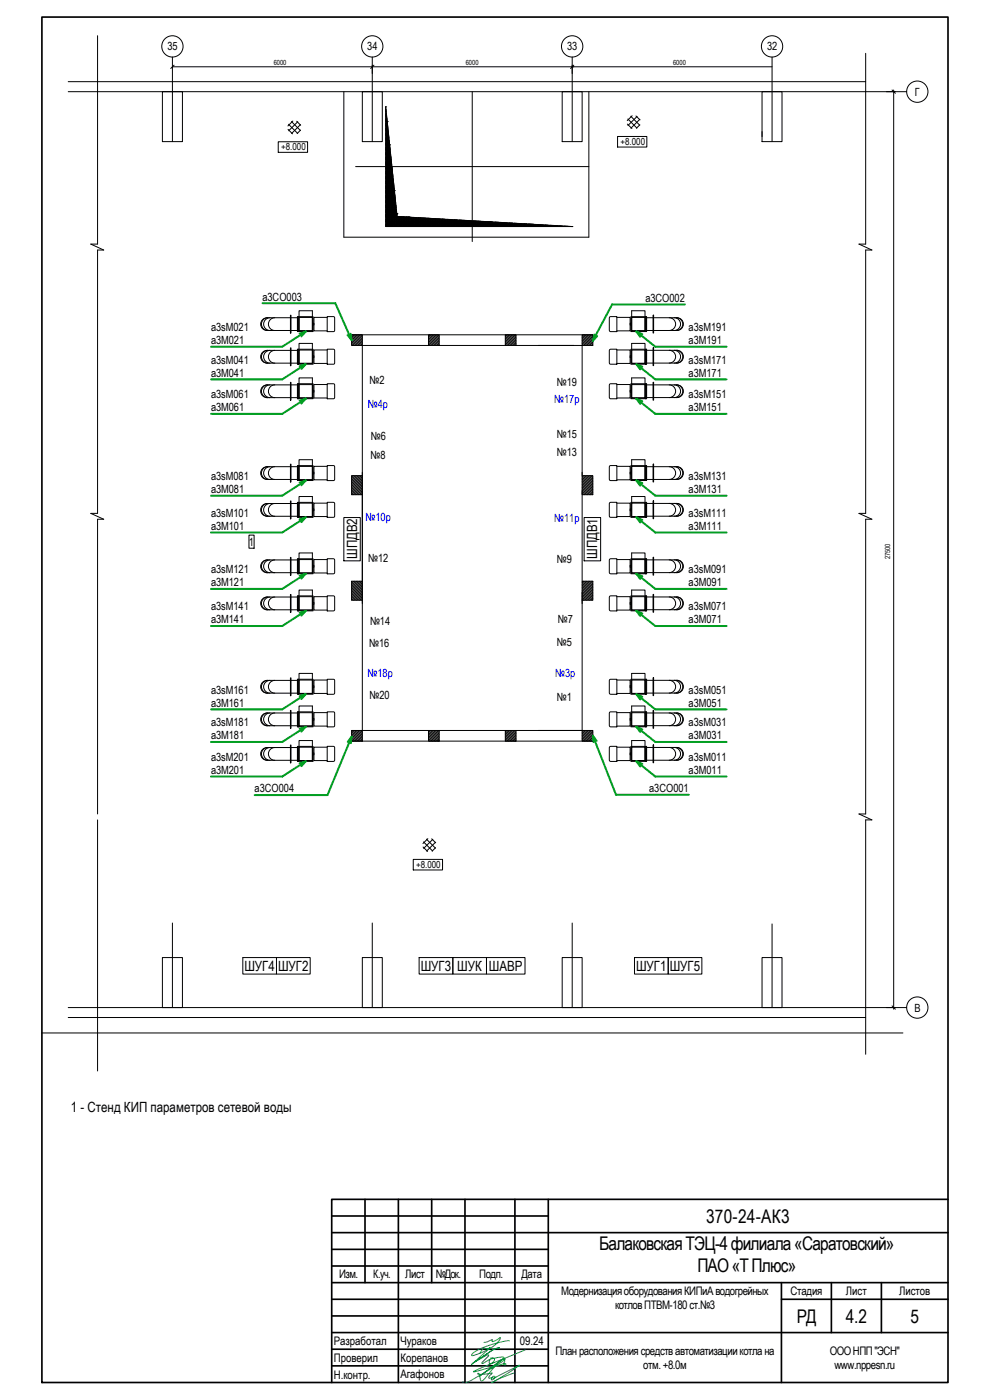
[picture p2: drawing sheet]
<svg xmlns="http://www.w3.org/2000/svg" width="297mm" height="420mm" viewBox="0 0 297 420" stroke-linecap="round" stroke-linejoin="round" font-family="sans-serif">
<defs><g id="words">
<g font-size="5.7">
<text x="211.9" y="366.9">370-24-АК3</text>
<text x="179.8" y="375.2">БалаковскаяТЭЦ-4филиала«Саратовский»</text>
<text x="209.2" y="381.8">ПАО«ТПлюс»</text>
<text x="239.1" y="396.9">РД</text>
<text x="253.8" y="396.9">4.2</text>
<text x="273.2" y="396.9">5</text>
</g>
<g font-size="4.2">
<text x="107.1" y="167.7" transform="rotate(-90 107.1 167.7)">ШПДВ2</text>
<text x="179.2" y="167.7" transform="rotate(-90 179.2 167.7)">ШПДВ1</text>
<text x="73.3" y="291.3">ШУГ4</text>
<text x="83.4" y="291.3">ШУГ2</text>
<text x="126.2" y="291.3">ШУГ3</text>
<text x="137.2" y="291.3">ШУК ШАВР</text>
<text x="190.8" y="291.3">ШУГ1</text>
<text x="201" y="291.3">ШУГ5</text>
<text x="21.3" y="333.8">1 - Стенд КИП параметров сетевой воды</text>
</g>
<g font-size="3.5">
<text x="101.8" y="383.6">Изм.</text>
<text x="112" y="383.6">К.уч.</text>
<text x="121.6" y="383.6">Лист</text>
<text x="130.8" y="383.6">№Док.</text>
<text x="143.8" y="383.6">Подп.</text>
<text x="156.4" y="383.6">Дата</text>
<text x="168.4" y="388.7">МодернизацияоборудованияКИПиАводогрейных</text>
<text x="237.2" y="388.7">Стадия</text>
<text x="253.8" y="388.7">Лист</text>
<text x="269.8" y="388.7">Листов</text>
<text x="184.5" y="392.8">котловПТВМ-180ст.№3</text>
<text x="100.1" y="403.7">Разработал</text>
<text x="120.1" y="403.6">Чураков</text>
<text x="156" y="403.8">09.24</text>
<text x="166.6" y="406.6">Планрасположениясредствавтоматизациикотлана</text>
<text x="249" y="406.6">ОООНПП&quot;ЭСН&quot;</text>
<text x="100.1" y="408.6">Проверил</text>
<text x="100.1" y="413.9">Н.контр.</text>
<text x="120.1" y="413.6">Агафонов</text>
<text x="120.1" y="408.8">Корепанов</text>
<text x="193" y="410.7">отм. +8.0м</text>
<text x="250.4" y="410.7">www.nppesn.ru</text>
</g>
<g font-size="3.4">
<text x="50.2" y="15.1">35</text>
<text x="110.2" y="15.1">34</text>
<text x="170.2" y="15.1">33</text>
<text x="230.1" y="15.1">32</text>
<text x="274.5" y="28.7">Г</text>
<text x="78.7" y="90.2">а3СО003</text>
<text x="193.7" y="90.6">а3СО002</text>
<text x="63.3" y="99.3">а3sM021</text>
<text x="206.6" y="99.3">а3sM191</text>
<text x="63.3" y="103.3">а3M021</text>
<text x="206.6" y="103.3">а3M191</text>
<text x="63.3" y="109.1">а3sM041</text>
<text x="63.3" y="113.1">а3M041</text>
<text x="206.6" y="109.1">а3sM171</text>
<text x="206.6" y="113.1">а3M171</text>
<text x="63.3" y="119.5">а3sM061</text>
<text x="110.9" y="115.3">№2</text>
<text x="167.1" y="115.8">№19</text>
<text x="206.6" y="119.5">а3sM151</text>
<text x="63.3" y="123.4">а3M061</text>
<text x="206.6" y="123.4">а3M151</text>
<text x="167.1" y="131.3">№15</text>
<text x="111.1" y="137.6">№8</text>
<text x="111.2" y="132.1">№6</text>
<text x="167.1" y="136.8">№13</text>
<text x="63.3" y="144">а3sM081</text>
<text x="63.3" y="148">а3M081</text>
<text x="206.6" y="144">а3sM131</text>
<text x="206.6" y="148">а3M131</text>
<text x="63.3" y="155.1">а3sM101</text>
<text x="206.6" y="155.1">а3sM111</text>
<text x="63.3" y="159">а3M101</text>
<text x="206.6" y="159">а3M111</text>
<text x="74.7" y="163.7">1</text>
<text x="63.3" y="172">а3sM121</text>
<text x="110.5" y="168.6">№12</text>
<text x="167.1" y="168.8">№9</text>
<text x="206.6" y="172">а3sM091</text>
<text x="63.3" y="176">а3M121</text>
<text x="206.6" y="176">а3M091</text>
<text x="63.3" y="183.1">а3sM141</text>
<text x="206.6" y="183.1">а3sM071</text>
<text x="63.3" y="187.1">а3M141</text>
<text x="111" y="187.5">№14</text>
<text x="167.3" y="187.1">№7</text>
<text x="206.6" y="187.1">а3M071</text>
<text x="110.7" y="194.3">№16</text>
<text x="167.1" y="194">№5</text>
<text x="63.3" y="208.2">а3sM161</text>
<text x="110.9" y="209.8">№20</text>
<text x="206.6" y="208.2">а3sM051</text>
<text x="63.3" y="212.1">а3M161</text>
<text x="167.1" y="210.5">№1</text>
<text x="206.6" y="212.1">а3M051</text>
<text x="63.3" y="217.9">а3sM181</text>
<text x="63.3" y="221.9">а3M181</text>
<text x="206.6" y="217.9">а3sM031</text>
<text x="206.6" y="221.9">а3M031</text>
<text x="63.3" y="228.3">а3sM201</text>
<text x="63.3" y="232.3">а3M201</text>
<text x="206.6" y="228.3">а3sM011</text>
<text x="206.6" y="232.3">а3M011</text>
<text x="76.4" y="237.8">а3СО004</text>
<text x="194.8" y="237.7">а3СО001</text>
<text x="274.3" y="303.6">В</text>
</g>
<g font-size="3.4" fill="#00f">
<text x="110.3" y="122.4">№4р</text>
<text x="166.3" y="121">№17р</text>
<text x="109.7" y="156.4">№10р</text>
<text x="166.3" y="156.6">№11р</text>
<text x="110.3" y="203.2">№18р</text>
<text x="166.6" y="203.3">№3р</text>
</g>
<g font-size="2.9">
<text x="84.4" y="45.1">+8.000</text>
<text x="186.2" y="43.5">+8.000</text>
<text x="124.9" y="260.5">+8.000</text>
</g>
<g font-size="2.1">
<text x="82.1" y="19.6">6000</text>
<text x="139.8" y="19.5">6000</text>
<text x="202" y="19.6">6000</text>
<text x="267" y="167.9" transform="rotate(-90 267 167.9)">27500</text>
</g>
</g></defs>
<g fill="none" stroke="#000" stroke-width=".5">
<path d="M12.6 5.1h271.8v409.8h-271.8zM109.5 359.9v25M119.5 359.9v55M129.5 359.9v25M139.5 359.9v55M154.5 359.9v55M164.5 359.9v55M284.4 359.9h-184.9v55M99.5 364.9h65M99.5 374.9h65M99.5 379.9h65M99.5 369.9h184.9"/>
<path d="M99.5 389.9h65M99.5 399.9h184.9M99.5 394.9h65M99.5 384.9h184.9M234.5 389.9h49.9M234.5 384.9v30M249.4 384.9v15M264.5 384.9v15M99.5 409.9h65M99.5 404.9h65"/>
</g>
<path d="M139 414.6l-.1 .3M147.6 414.9l4.9-2.8 3.4-2.4-5.5 2.8a3.8 3.8 0 0 1-2.6 1 .36 .36 0 0 1 .3-.5 .36 .36 0 0 1 .4 .5 .6 .6 0 0 1-.4 .6 .6 .6 0 0 1-.7-.3l.3-.4-1 .2a1.83 1.83 0 0 1 1-1.5h-.1a7.5 7.5 0 0 1-4.3 .1l.2-.1a1.22 1.22 0 0 1 .6 1.5 .56 .56 0 0 0 .2 .8 .56 .56 0 0 0 .8-.2l1.4-1.7a15.5 15.5 0 0 1 4.8-4.7h.2l.1 .2-3.4 2.3-6.8 4-1.7 .6M152.8 402.4a24.8 24.8 0 0 0-11 3.7l-.3 .7a14.6 14.6 0 0 0 8.4-4.7l.2-.7-2.1 1.2a.32 .32 0 0 1-.4-.2 .32 .32 0 0 1 .1-.4l-1.5 .7-1 .2M154.3 412l-3.8 1.4-3 1.5M157.5 405.2l-13.4 5.4-2.1 1.1 9.7-2.4 .1 .2-.3 .2-.4-.4 .3-.6a.46 .46 0 0 0-.1-.6 .46 .46 0 0 0-.5 0l-7 5 7.4-5.7-.6-.2-3.4 .6a.63 .63 0 0 1 1-.1 .63 .63 0 0 1-.1 1l-1.1 .6-.3-.4 .3-1-2.4 1.3v-.2l2-2.1-.2-.3-3.9 2.1 5.4-3.6 1.9-.6-1.9 .6-6.4 4.4 5.7-5.1-1.2 .4-.9-.3-1.1 1.6" fill="none" stroke="#008080" stroke-width=".3"/>
<g fill="none" stroke="#000" stroke-width=".3">
<path d="M29.3 10.7v62.6h-2.1l3.9 1.7h-1.8v79.1h-2.1l3.9 1.7h-1.8v88.5M51.7 17.1v25.4M52.2 19.6l-1 1M111.7 17.1v25.4M112.2 19.6l-1 1M171.7 17.1v25.4M172.2 19.6l-1 1M231.6 17.1v25.4M259.7 16v57.3h-2l3.9 1.7h-1.9v79.1h-2l3.9 1.7h-1.9v88.5h-2l3.9 1.8h-1.9v70.3M20.5 24.5h239.2M20.5 27.5h251.5M48.7 27.5h6v15h-6z"/>
<path d="M51.7 20h179.9M86.4 38.8l1.4 1.4M86.6 37.3l2.7 2.7M87.4 36.5l2.7 2.7M87.9 36.3l-1.5 1.5M89 36.4l1.2 1.2M89.3 36.5l-2.7 2.7M90.1 37.4l-2.6 2.7M90.2 39.1l-1 1M103.2 27.5v43.7h73.5v-43.7M108.7 27.5h6v15h-6zM115.7 32.1h.1"/>
<path d="M115.7 33.5h.2M115.7 34.9h.3M115.7 37.8h.6M115.7 39.3h.8M115.7 36.4h.5M115.7 32l3.4 33 52.6 3h-56zM115.7 32.9h.1M115.7 34.3h.3M115.7 37.2h.5M115.7 38.7h.5M115.7 35.8h.4M115.7 33h.1"/>
<path d="M115.7 34.5h.3M115.7 37.3h.5M115.7 38.8h.5M115.7 35.9h.4M115.7 33.4h.2M115.7 34.8h.3M115.7 37.7h.5M115.7 39.1h.5M115.7 36.3h.5M115.7 33.1h.1M115.7 34.6h.3M115.7 37.5h.5"/>
<path d="M115.7 38.9h.5M115.7 36h.4M115.7 33.3h.1M115.7 34.7h.3M115.7 37.6h.5M115.7 39h.5M115.7 36.1h.4M115.7 32.8h.1M115.7 40h.8v.7M115.7 35.7h.4M115.8 33.5v.7M115.8 34.9v.8"/>
<path d="M115.8 36.4v.7M115.8 37.8v.7M115.8 39.3v.7M115.9 34.1l-.2 .1M115.9 34.9v.8M115.9 36.4v.7M115.9 37.8v.7M115.9 39.3v.7M116.1 35.3v.4M116.1 36.4v.7M116.1 37.8v.7M116.1 39.3v.7"/>
<path d="M116.2 36.4v31.6M116.2 39.4h.3M116.2 36.5h.1M116.2 37.9h.1M116.2 39.5h.3M116.2 36.6h.1M116.2 38.1h.2M116.2 39.9h.3M116.2 37h.1M116.2 38.4h.2M116.2 39.6h.3M116.2 36.7h.1"/>
<path d="M116.2 38.2h.2M116.2 39.7h.3M116.2 36.9h.1M116.2 38.3h.2M116.2 37.1h-.5M116.3 37.6v.2M116.3 38.5v.8M116.3 40v.7M116.4 38.5h-.7M116.4 38.7v.6M116.4 40v.7M141.7 27.5v45"/>
<path d="M168.7 27.5h6v15h-6zM188.2 37.2l1.4 1.4M188.4 35.7l2.7 2.7M189.3 34.9l2.6 2.7M189.7 34.7l-1.5 1.5M190.8 34.8l1.2 1.2M191.2 34.9l-2.8 2.8M192 35.8l-2.7 2.7M192 37.5l-1.1 1M228.6 27.5h6v15h-6zM228.6 39.5v1.5M267.7 27l.9 1"/>
<path d="M268.1 27v275.9M83.5 42.5h8.8v3.2h-8.8zM106.7 50h70M115.7 43.6h1.2M115.7 59.3h.5M115.7 40.7h.9M115.7 42.1h1.1M115.7 45h1.4M115.7 46.4h1.5M115.7 51.5h2.1l-.1 .7M115.7 47.9h1.7M115.7 49.3h.5"/>
<path d="M115.7 52.9h2.2M115.7 54.4h2.3M115.7 55.8h2.5M115.7 57.2h2.6M115.7 58.7h2.8M115.7 58h2.7M115.7 59.4h2.9M115.7 40.1h.5M115.7 41.5h.5M115.7 43h.5M115.7 44.4h.5M115.7 45.8h.5"/>
<path d="M115.7 47.3h.5M115.7 48.7h.5M115.7 50.2h.5M115.7 51.6h.5M115.7 53h.5M115.7 54.5h.5M115.7 55.9h.5M115.7 57.4h.5M115.7 58.8h.5M115.7 40.2h.5M115.7 41.7h.5M115.7 43.1h.5"/>
<path d="M115.7 44.5h.5M115.7 46h.5M115.7 47.4h.5M115.7 48.9h.5M115.7 50.3h.5M115.7 51.7h.5M115.7 53.2h.5M115.7 54.6h.5M115.7 56.1h.5M115.7 57.5h.5M115.7 58.9h.5M115.7 43.5h.5"/>
<path d="M115.7 40.6h.5M115.7 42h.5M115.7 44.9h.5M115.7 46.3h.5M115.7 47.8h.5M115.7 49.2h.5M115.7 50.7h.5M115.7 40.3h.5M115.7 41.8h.5M115.7 43.2h.5M115.7 44.6h.5M115.7 46.1h.5"/>
<path d="M115.7 52.1h.5M115.7 53.5h.5M115.7 47.5h.5M115.7 49h.5M115.7 55h.5M115.7 50.4h.5M115.7 56.4h.5M115.7 51.8h.5M115.7 53.3h.5M115.7 57.8h.5M115.7 54.7h.5M115.7 56.2h.5"/>
<path d="M115.7 40.4h.5M115.7 41.9h.5M115.7 43.3h.5M115.7 57.6h.5M115.7 44.8h.5M115.7 46.2h.5M115.7 59h.5M115.7 47.6h.5M115.7 49.1h.5M115.7 50.5h.5M115.7 52h.5M115.7 53.4h.5"/>
<path d="M115.7 54.8h.5M115.7 44.3h1.3M115.7 56.3h.5M115.7 47.2h1.6M115.7 48.6h1.8M115.7 57.7h.5M115.7 59.2h.5M115.8 40.7v.7M115.8 42.1v.8M115.8 43.6v.7M115.8 45v.7M115.8 46.4v.8"/>
<path d="M115.8 47.9v.7M115.8 49.3v.7M115.8 50.8v.7M115.8 52.2v.7M115.8 53.6v.8M115.8 55.1v.7M115.8 56.5v.7M115.8 58v.7M115.8 59.4v.7M115.9 56.5v.7M115.9 58v.7M115.9 59.4v.7"/>
<path d="M115.9 40.7v.7M115.9 42.1v.8M115.9 43.6v.7M115.9 45v.7M115.9 46.4v.8M115.9 47.9v.7M115.9 49.3v.7M115.9 50.8v.7M115.9 52.2v.7M115.9 53.6v.8M115.9 55.1v.7M116.1 40.7v.7"/>
<path d="M116.1 42.1v.8M116.1 43.6v.7M116.1 45v.7M116.1 46.4v.8M116.1 47.9v.7M116.1 49.3v.7M116.1 50.8v.7M116.1 52.2v.7M116.1 53.6v.8M116.1 55.1v.7M116.1 56.5v.7M116.1 58v.7"/>
<path d="M116.1 59.4v.7M116.2 42.2h.6M116.2 43.7h.7M116.2 45.1h.7M116.2 46.6h.7M116.2 40.8h.4M116.2 48h.7M116.2 49.4h.7M116.2 50.9h.7M116.2 52.3h.7M116.2 53.8h.7M116.2 55.2h.7"/>
<path d="M116.2 56.6h.7M116.2 58.1h.7M116.2 59.5h.7M116.2 42.4h.6M116.2 40.9h.4M116.2 43.8h.7M116.2 45.3h.7M116.2 46.7h.7M116.2 48.1h.7M116.2 49.6h.7M116.2 51h.7M116.2 52.5h.7"/>
<path d="M116.2 53.9h.7M116.2 55.3h.7M116.2 56.8h.7M116.2 58.2h.7M116.2 59.6h.7M116.2 44.2h.7M116.2 42.7h.6M116.2 41.3h.5M116.2 45.6h.7M116.2 47.1h.7M116.2 48.5h.7M116.2 49.9h.7"/>
<path d="M116.2 42.5h.6M116.2 41.1h.4M116.2 51.4h.7M116.2 52.8h.7M116.2 43.9h.7M116.2 45.4h.7M116.2 46.8h.7M116.2 54.3h.7M116.2 48.2h.7M116.2 49.7h.7M116.2 55.7h.7M116.2 51.1h.7"/>
<path d="M116.2 52.6h.7M116.2 57.1h.7M116.2 54h.7M116.2 55.4h.7M116.2 58.6h.7M116.2 56.9h.7M116.2 42.6h.6M116.2 41.2h.5M116.2 44h.7M116.2 58.3h.7M116.2 45.5h.7M116.2 46.9h.7"/>
<path d="M116.2 59.8h.7M116.2 48.4h.7M116.2 49.8h.7M116.2 51.2h.7M116.2 52.7h.7M116.2 54.1h.7M116.2 55.6h.7M116.2 57h.7M116.2 58.4h.7M116.2 59.9h.7M116.2 49.3h.7M116.3 41.4v.7"/>
<path d="M116.3 42.9v.7M116.3 44.3v.7M116.3 45.7v.7M116.3 47.2v.7M116.3 48.6v.7M116.3 50v.8M116.3 51.5v.7M116.3 52.9v.7M116.3 54.4v.7M116.3 55.8v.7M116.3 57.2v.8M116.3 58.7v.7"/>
<path d="M116.4 41.4v.7M116.4 42.9v.7M116.4 44.3v.7M116.4 45.7v.7M116.4 47.2v.7M116.4 48.6v.7M116.4 50v.8M116.4 51.5v.7M116.4 52.9v.7M116.4 54.4v.7M116.4 55.8v.7M116.4 57.2v.8"/>
<path d="M116.4 58.7v.7M116.5 41.4v.7M116.5 42.9v.7M116.5 44.3v.7M116.5 45.7v.7M116.5 47.2v.7M116.5 48.6v.7M116.5 50v.8M116.5 51.5v.7M116.5 52.9v.7M116.5 54.4v.7M116.5 55.8v.7"/>
<path d="M116.5 57.2v.8M116.5 58.7v.7M116.6 41.4v.7M116.6 42.9v.7M116.6 44.3v.7M116.6 45.7v.7M116.6 47.2v.7M116.6 48.6v.7M116.6 50v.8M116.6 51.5v.7M116.6 52.9v.7M116.6 54.4v.7"/>
<path d="M116.6 55.8v.7M116.6 57.2v.8M116.6 58.7v.7M116.7 41.4h-1M116.8 42.9v.7M116.8 44.3v.7M116.8 45.7v.7M116.8 47.2v.7M116.8 48.6v.7M116.8 50v.8M116.8 51.5v.7M116.8 52.9v.7"/>
<path d="M116.8 54.4v.7M116.8 55.8v.7M116.8 57.2v.8M116.8 58.7v.7M116.8 42.9h-1.1M116.9 43.3v24.7M116.9 59.3h.7M116.9 49.3h.6M116.9 44.4h.1M116.9 45.8h.3M116.9 47.3h.4M116.9 48.7h.6"/>
<path d="M116.9 50.2h.7M116.9 51.6h.7M116.9 53h.7M116.9 54.5h.7M116.9 55.9h.7M116.9 57.4h.7M116.9 58.8h.7M116.9 44.5h.1M116.9 46h.3M116.9 47.4h.4M116.9 48.9h.6M116.9 50.3h.7v17.7"/>
<path d="M116.9 51.7h.7M116.9 53.2h.7M116.9 54.6h.7M116.9 56.1h.7M116.9 57.5h.7M116.9 58.9h.7M116.9 43.5h.1M116.9 44.9h.2M116.9 46.3h.3M116.9 47.8h.5M116.9 49.2h.6M116.9 50.7h.7"/>
<path d="M116.9 44.6h.1M116.9 46.1h.3M116.9 52.1h.7M116.9 53.5h.7M116.9 47.5h.4M116.9 49h.6M116.9 55h.7M116.9 50.4h.7M116.9 56.4h.7M116.9 51.8h.7M116.9 53.3h.7M116.9 57.8h.7"/>
<path d="M116.9 54.7h.7M116.9 56.2h.7M116.9 57.6h.7M116.9 59h.7M116.9 44.8h.2M116.9 46.2h.3M116.9 47.6h.4M116.9 49.1h.6M116.9 50.5h.7M116.9 52h.7M116.9 53.4h.7M116.9 54.8h.7"/>
<path d="M116.9 56.3h.7M116.9 57.7h.7M116.9 59.2h.7M117 45v.7M117 46.4v.8M117 47.9v.7M117 49.3v.7M117 50.8v.7M117 52.2v.7M117 53.6v.8M117 55.1v.7M117 56.5v.7"/>
<path d="M117 58v.7M117 59.4v.7M117.1 45.6l-1.4 .1M117.1 46.4v.8M117.1 47.9v.7M117.1 49.3v.7M117.1 50.8v.7M117.1 52.2v.7M117.1 53.6v.8M117.1 55.1v.7M117.1 56.5v.7M117.1 58v.7"/>
<path d="M117.1 59.4v.7M117.3 46.8v.4M117.3 47.9v.7M117.3 49.3v.7M117.3 50.8v.7M117.3 52.2v.7M117.3 53.6v.8M117.3 55.1v.7M117.3 56.5v.7M117.3 58v.7M117.3 59.4v.7M117.4 47.9v.7"/>
<path d="M117.4 49.3v.7M117.4 50.8v.7M117.4 52.2v.7M117.4 53.6v.8M117.4 55.1v.7M117.4 56.5v.7M117.4 58v.7M117.4 59.4v.7M117.5 56.5v.7M117.5 58v.7M117.5 59.4v.7M117.5 49.3v.7"/>
<path d="M117.5 50.8v.7M117.5 52.2v.7M117.5 53.6v.8M117.5 55.1v.7M117.6 50.9h.1M117.6 52.3h.2M117.6 53.8h.4M117.6 55.2h.5M117.6 56.6h.7M117.6 58.1h.7M117.6 59.5h.7M117.6 51h.1"/>
<path d="M117.6 52.5h.3M117.6 53.9h.4M117.6 55.3h.6M117.6 56.8h.7M117.6 58.2h.7M117.6 59.6h.7M117.6 51.4h.1M117.6 52.8h.3M117.6 54.3h.4M117.6 51.1h.1M117.6 55.7h.6M117.6 52.6h.3"/>
<path d="M117.6 57.1h.7v10.9M117.6 54h.4M117.6 55.4h.6M117.6 58.6h.7M117.6 56.9h.7M117.6 58.3h.7M117.6 59.8h.7M117.6 51.2h.1M117.6 52.7h.3M117.6 54.1h.4M117.6 55.6h.6M117.6 57h.7"/>
<path d="M117.6 58.4h.7M117.6 59.9h.7M117.7 50.8h-2M117.7 52.9v.7M117.7 54.4v.7M117.7 55.8v.7M117.7 57.2v.8M117.7 58.7v.7M117.8 52.2h-2.1M117.9 52.9v.7M117.9 54.4v.7M117.9 55.8v.7"/>
<path d="M117.9 57.2v.8M117.9 58.7v.7M118 53.6h-2.3M118 54.4v.7M118 55.8v.7M118 57.2v.8M118 58.7v.7M118.1 54.8v.3M118.1 55.8v.7M118.1 57.2v.8M118.1 58.7v.7M118.1 55.1h-2.4"/>
<path d="M118.2 56v.5M118.2 57.2v.8M118.2 58.7v.7M118.3 56.5h-2.6M118.3 59.3h.3M118.3 57.2h.1M118.3 57.4h.1M118.3 58.8h.2M118.3 57.5h.1M118.3 58.9h.2M118.3 57.8h.1M118.3 57.6h.1"/>
<path d="M118.3 59h.2M118.3 57.7h.1M118.3 59.2h.3M118.4 58.3v.4M118.4 59.4v.7M118.6 59.5v.6M185.3 41h8.8v3.1h-8.8zM115.7 60.7h.5M115.7 62.2h.5M115.7 64.9h.5M115.7 63.6h.5M115.7 65h.5"/>
<path d="M115.7 60.1h2.9M115.7 61.6h3.1M115.7 60.8h3M115.7 62.3h3.2M115.7 64.4h3.4M115.7 63.7h3.3M115.7 67.6h.5M115.7 66.4h.5M115.7 65.9h19.4v.7M115.7 60.2h.5M115.7 66.5h.5M115.7 61.7h.5"/>
<path d="M115.7 63.1h.5M115.7 64.6h.5M115.7 67.7h.5M115.7 66.6h31.9v.7M115.7 66h.5M115.7 60.4h.5M115.7 61.8h.5M115.7 63.2h.5M115.7 64.7h.5M115.7 67.3h44.4M115.7 67.8h.5M115.7 66.1h.5"/>
<path d="M115.7 60.5h.5M115.7 61.9h.5M115.7 63.4h.5M115.7 64.8h.5M115.7 67.4h.5M115.7 60.6h.5M115.7 62h.5M115.7 63.5h.5M115.7 66.2h.5M115.8 60.8v.8M115.8 62.3v.7M115.8 63.7v.7"/>
<path d="M115.8 65.2v.7M115.8 66.6v.7M115.9 60.8v.8M115.9 62.3v.7M115.9 63.7v.7M115.9 65.2v.7M115.9 66.6v.7M116.1 60.8v.8M116.1 62.3v.7M116.1 63.7v.7M116.1 65.2v.7M116.1 66.6v.7"/>
<path d="M116.2 60h.7M116.2 61.4h.7M116.2 62.9h.7M116.2 64.3h.7M116.2 65.6h.7M116.2 65.8h.7M116.2 67h.7M116.2 61h.7M116.2 62.4h.7M116.2 63.8h.7M116.2 65.3h.7M116.2 67.1h.7"/>
<path d="M116.2 67.2h.7M116.2 61.1h.7M116.2 62.5h.7M116.2 64h.7M116.2 65.4h.7M116.2 66.7h.7M116.2 61.2h.7M116.2 62.6h.7M116.2 64.1h.7M116.2 65.5h.7M116.2 66.8h.7M116.2 61.3h.7"/>
<path d="M116.2 62.8h.7M116.2 64.2h.7M116.3 60.1v.7M116.3 61.6v.7M116.3 63v.7M116.3 64.4v.8M116.3 65.9v.7M116.3 67.3v.7M116.4 60.1v.7M116.4 61.6v.7M116.4 63v.7M116.4 64.4v.8"/>
<path d="M116.4 65.9v.7M116.4 67.3v.7M116.5 60.1v.7M116.5 61.6v.7M116.5 63v.7M116.5 64.4v.8M116.5 65.9v.7M116.5 67.3v.7M116.6 60.1v.7M116.6 61.6v.7M116.6 63v.7M116.6 64.4v.8"/>
<path d="M116.6 65.9v.7M116.6 67.3v.7M116.8 60.1v.7M116.8 61.6v.7M116.8 63v.7M116.8 64.4v.8M116.8 65.9v.7M116.8 67.3v.7M116.9 60.7h.7M116.9 62.2h.7M116.9 64.9h.7M116.9 63.6h.7"/>
<path d="M116.9 65h.7M116.9 67.6h.7M116.9 66.4h.7M116.9 60.2h.7M116.9 66.5h.7M116.9 61.7h.7M116.9 63.1h.7M116.9 64.6h.7M116.9 67.7h.7M116.9 66h.7M116.9 60.4h.7M116.9 61.8h.7"/>
<path d="M116.9 63.2h.7M116.9 64.7h.7M116.9 67.8h.7M116.9 66.1h.7M116.9 60.5h.7M116.9 61.9h.7M116.9 63.4h.7M116.9 64.8h.7M116.9 67.4h.7M116.9 60.6h.7M116.9 62h.7M116.9 63.5h.7"/>
<path d="M116.9 66.2h.7M117 60.8v.8M117 62.3v.7M117 63.7v.7M117 65.2v.7M117 66.6v.7M117.1 60.8v.8M117.1 62.3v.7M117.1 63.7v.7M117.1 65.2v.7M117.1 66.6v.7M117.3 60.8v.8"/>
<path d="M117.3 62.3v.7M117.3 63.7v.7M117.3 65.2v.7M117.3 66.6v.7M117.4 60.8v.8M117.4 62.3v.7M117.4 63.7v.7M117.4 65.2v.7M117.4 66.6v.7M117.5 60.8v.8M117.5 62.3v.7M117.5 63.7v.7"/>
<path d="M117.5 65.2v.7M117.5 66.6v.7M117.6 60h.7M117.6 61.4h.7M117.6 62.9h.7M117.6 64.3h.7M117.6 65.6h.7M117.6 65.8h.7M117.6 67h.7M117.6 61h.7M117.6 62.4h.7M117.6 63.8h.7"/>
<path d="M117.6 65.3h.7M117.6 67.1h.7M117.6 67.2h.7M117.6 61.1h.7M117.6 62.5h.7M117.6 64h.7M117.6 65.4h.7M117.6 66.7h.7M117.6 61.2h.7M117.6 62.6h.7M117.6 64.1h.7M117.6 65.5h.7"/>
<path d="M117.6 66.8h.7M117.6 61.3h.7M117.6 62.8h.7M117.6 64.2h.7M117.7 60.1v.7M117.7 61.6v.7M117.7 63v.7M117.7 64.4v.8M117.7 65.9v.7M117.7 67.3v.7M117.9 60.1v.7M117.9 61.6v.7"/>
<path d="M117.9 63v.7M117.9 64.4v.8M117.9 65.9v.7M117.9 67.3v.7M118 60.1v.7M118 61.6v.7M118 63v.7M118 64.4v.8M118 65.9v.7M118 67.3v.7M118.1 60.1v.7M118.1 61.6v.7"/>
<path d="M118.1 63v.7M118.1 64.4v.8M118.1 65.9v.7M118.1 67.3v.7M118.2 60.1v.7M118.2 61.6v.7M118.2 63v.7M118.2 64.4v.8M118.2 65.9v.7M118.2 67.3v.7M118.3 60.7h.4M118.3 62.2h.6"/>
<path d="M118.3 63.6h.7M118.3 65h.8M118.3 67.6h.8M118.3 66.4h.8M118.3 60.2h.4M118.3 61.7h.5M118.3 66.5h.8M118.3 63.1h.7M118.3 64.6h.8M118.3 67.7h.8M118.3 66h.8M118.3 60.4h.4"/>
<path d="M118.3 61.8h.5M118.3 63.2h.7M118.3 64.7h.8M118.3 67.8h.8M118.3 66.1h.8M118.3 60.5h.4M118.3 61.9h.5M118.3 63.4h.7M118.3 64.8h.8M118.3 67.4h.8M118.3 60.6h.4M118.3 62h.6"/>
<path d="M118.3 63.5h.7M118.3 64.9h.8M118.3 66.2h.8M118.4 60.8v.8M118.4 62.3v.7M118.4 63.7v.7M118.4 65.2v.7M118.4 66.6v.7M118.6 60.8v.8M118.6 62.3v.7M118.6 63.7v.7M118.6 65.2v.7"/>
<path d="M118.6 66.6v.7M118.7 60.8v.8M118.7 62.3v.7M118.7 63.7v.7M118.7 65.2v.7M118.7 66.6v.7M118.8 62.3v.7M118.8 63.7v.7M118.8 65.2v.7M118.8 66.6v.7M118.9 62.9l-3.2 .1M118.9 63.7v.7"/>
<path d="M118.9 65.2v.7M118.9 66.6v.7M119.1 64.1v3.9M119.1 64.3h.1M119.1 65.6h.7M119.1 65.8h.7M119.1 67h.7M119.1 65.3h.7M119.1 67.1h.7M119.1 67.2h.7M119.1 65.4h.7M119.1 66.7h.7"/>
<path d="M119.1 64.1h.1M119.1 65.5h.7M119.1 66.8h.7M119.1 64.2h.1M119.2 65v.2M119.2 65.9v.7M119.2 67.3v.7M119.3 65v.2M119.3 65.9v.7M119.3 67.3v.7M119.4 65v.2M119.4 65.9v.7"/>
<path d="M119.4 67.3v.7M119.5 65v.2M119.5 65.9v.7M119.5 67.3v.7M119.7 65v.2M119.7 65.9v.7M119.7 67.3v.7M119.8 67.6h.7M119.8 66.4h.7M119.8 66.5h.7M119.8 67.7h.7M119.8 66h.7"/>
<path d="M119.8 67.8h.7M119.8 66.1h.7M119.8 67.4h.7M119.8 66.2h.7M119.9 65.2v.7M119.9 66.6v.7M120 65.2v.7M120 66.6v.7M120.1 65.2v.7M120.1 66.6v.7M120.2 65.2v.7M120.2 66.6v.7"/>
<path d="M120.4 65.2v.7M120.4 66.6v.7M120.5 68v-3h-.7v3M120.5 65.6h.7M120.5 65.8h.7M120.5 67h.7M120.5 65.3h.7M120.5 67.1h.7M120.5 67.2h.7M120.5 65.4h.7M120.5 66.7h.7M120.5 65.5h.7"/>
<path d="M120.5 66.8h.7M120.6 65v.2M120.6 65.9v.7M120.6 67.3v.7M120.7 65v.2M120.7 65.9v.7M120.7 67.3v.7M120.9 65.1v.1M120.9 65.9v.7M120.9 67.3v.7M121 65.1v.1M121 65.9v.7"/>
<path d="M121 67.3v.7M121.1 65.1v.1M121.1 65.9v.7M121.1 67.3v.7M121.2 65.1v2.9M121.2 67.6h.7M121.2 66.4h.7M121.2 66.5h.7M121.2 67.7h.7M121.2 66h.7M121.2 67.8h.7M121.2 66.1h.7"/>
<path d="M121.2 67.4h.7M121.2 66.2h.7M121.3 65.2v.7M121.3 66.6v.7M121.5 65.2v.7M121.5 66.6v.7M121.6 65.2v.7M121.6 66.6v.7M121.7 65.2v.7M121.7 66.6v.7M121.8 65.2v.7M121.8 66.6v.7"/>
<path d="M121.9 65.1v2.9M121.9 65.6h.8M121.9 65.8h.8M121.9 67h.8M121.9 65.3h.8M121.9 67.1h.8M121.9 67.2h.8M121.9 65.4h.8M121.9 66.7h.8M121.9 65.5h.8M121.9 66.8h.8M122 65.1v.1"/>
<path d="M122 65.9v.7M122 67.3v.7M122.2 65.1v.1M122.2 65.9v.7M122.2 67.3v.7M122.3 65.1v.1M122.3 65.9v.7M122.3 67.3v.7M122.4 65.2h.1M122.4 65.9v.7M122.4 67.3v.7M122.5 65.2h.1"/>
<path d="M122.5 65.9v.7M122.5 67.3v.7M122.7 65.2v2.8M122.7 67.6h.7M122.7 65.2h-7M122.7 65.2h.1M122.7 66.4h.7M122.7 66.5h.7M122.7 67.7h.7M122.7 66h.7M122.7 67.8h.7M122.7 66.1h.7"/>
<path d="M122.7 67.4h.7M122.7 66.2h.7M122.8 65.2v.7M122.8 66.6v.7M122.9 65.2v.7M122.9 66.6v.7M123 65.2v.7M123 66.6v.7M123.1 65.2v.7M123.1 66.6v.7M123.3 65.2v.7M123.3 66.6v.7"/>
<path d="M123.4 65.2v2.8M123.4 65.6h.7M123.4 65.8h.7M123.4 67h.7M123.4 65.3h.7v2.7M123.4 67.1h.7M123.4 67.2h.7M123.4 65.4h.7M123.4 66.7h.7M123.4 65.5h.7M123.4 66.8h.7M123.5 65.9v.7"/>
<path d="M123.5 67.3v.7M123.6 65.9v.7M123.6 67.3v.7M123.7 65.9v.7M123.7 67.3v.7M123.8 65.9v.7M123.8 67.3v.7M124 65.9v.7M124 67.3v.7M124.1 67.6h.7M124.1 66.4h.7M124.1 66.5h.7"/>
<path d="M124.1 67.7h.7M124.1 66h.7M124.1 67.8h.7M124.1 66.1h.7M124.1 67.4h.7M124.1 66.2h.7M124.2 65.3v.6M124.2 66.6v.7M124.3 65.3v.6M124.3 66.6v.7M124.5 65.3v.6M124.5 66.6v.7"/>
<path d="M124.6 65.3v.6M124.6 66.6v.7M124.7 65.3v.6M124.7 66.6v.7M124.8 65.3v2.7M124.8 65.6h.7M124.8 65.8h.7M124.8 67h.7M124.8 67.1h.7M124.8 67.2h.7M124.8 65.4h.7M124.8 66.7h.7"/>
<path d="M124.8 65.5h.7M124.8 66.8h.7M124.9 65.9v.7M124.9 67.3v.7M125.1 65.9v.7M125.1 67.3v.7M125.2 65.9v.7M125.2 67.3v.7M125.3 65.9v.7M125.3 67.3v.7M125.4 65.9v.7M125.4 67.3v.7"/>
<path d="M125.5 65.3v2.7M125.5 67.6h.8M125.5 66.4h.8M125.5 66.5h.8M125.5 67.7h.8M125.5 66h.8M125.5 67.8h.8M125.5 66.1h.8M125.5 67.4h.8M125.5 66.2h.8M125.6 65.3v.6M125.6 66.6v.7"/>
<path d="M125.8 65.3v.6M125.8 66.6v.7M125.9 65.3v.6M125.9 66.6v.7M126 65.4v.5M126 66.6v.7M126.1 65.4v.5M126.1 66.6v.7M126.3 65.6h.7M126.3 65.8h.7M126.3 67h.7M126.3 67.1h.7"/>
<path d="M126.3 67.2h.7M126.3 65.4v2.6M126.3 65.4h.5M126.3 66.7h.7M126.3 65.5h.7M126.3 66.8h.7M126.4 65.9v.7M126.4 67.3v.7M126.5 65.9v.7M126.5 67.3v.7M126.6 65.9v.7M126.6 67.3v.7"/>
<path d="M126.7 65.9v.7M126.7 67.3v.7M126.9 65.9v.7M126.9 67.3v.7M127 65.4v2.6M127 67.6h.7M127 66.4h.7M127 66.5h.7M127 67.7h.7M127 66h.7M127 67.8h.7M127 66.1h.7"/>
<path d="M127 67.4h.7M127 66.2h.7M127.1 65.4v.5M127.1 66.6v.7M127.2 65.4v.5M127.2 66.6v.7M127.3 65.4v.5M127.3 66.6v.7M127.4 65.4v.5M127.4 66.6v.7M127.6 65.4v.5M127.6 66.6v.7"/>
<path d="M127.7 65.6h.7M127.7 65.8h.7M127.7 67h.7M127.7 67.1h.7M127.7 67.2h.7M127.7 66.7h.7M127.7 66.8h.7M127.8 65.9v.7M127.8 67.3v.7M127.9 65.9v.7M127.9 67.3v.7M128.1 65.9v.7"/>
<path d="M128.1 67.3v.7M128.2 65.9v.7M128.2 67.3v.7M128.3 65.9v.7M128.3 67.3v.7M128.4 67.6h.7M128.4 66.4h.7M128.4 66.5h.7M128.4 67.7h.7M128.4 66h.7M128.4 68v-2.5h-.7v2.5M128.4 67.8h.7"/>
<path d="M128.4 66.1h.7M128.4 67.4h.7M128.4 66.2h.7M128.5 65.5v.4M128.5 66.6v.7M128.7 65.5v.4M128.7 66.6v.7M128.8 65.5v.4M128.8 66.6v.7M128.9 65.5v.4M128.9 66.6v.7M129 65.5v.4"/>
<path d="M129 66.6v.7M129.1 65.6h.8M129.1 65.8h.8M129.1 67h.8M129.1 67.1h.8M129.1 67.2h.8M129.1 65.5v2.5M129.1 66.7h.8M129.1 66.8h.8M129.2 65.9v.7M129.2 67.3v.7M129.4 65.9v.7"/>
<path d="M129.4 67.3v.7M129.5 65.9v.7M129.5 67.3v.7M129.6 65.9v.7M129.6 67.3v.7M129.7 65.9v.7M129.7 67.3v.7M129.9 65.6v2.4M129.9 67.6h.7M129.9 66.4h.7M129.9 66.5h.7M129.9 67.7h.7"/>
<path d="M129.9 66h.7M129.9 67.8h.7M129.9 66.1h.7M129.9 67.4h.7M129.9 66.2h.7M130 65.6v.3M130 66.6v.7M130.1 65.6v.3M130.1 66.6v.7M130.2 65.6v.3M130.2 66.6v.7M130.3 65.6v.3"/>
<path d="M130.3 66.6v.7M130.5 65.6v.3M130.5 66.6v.7M130.6 65.8h.7M130.6 67h.7M130.6 67.1h.7M130.6 67.2h.7M130.6 66.7h.7M130.6 66.8h.7M130.7 65.9v.7M130.7 67.3v.7M130.8 65.9v.7"/>
<path d="M130.8 67.3v.7M130.9 65.9v.7M130.9 67.3v.7M131 65.6h-.4v2.4M131 65.9v.7M131 67.3v.7M131.2 65.9v.7M131.2 67.3v.7M131.3 65.7v2.3M131.3 67.6h.7M131.3 66.4h.7M131.3 66.5h.7"/>
<path d="M131.3 67.7h.7M131.3 66h.7M131.3 67.8h.7M131.3 66.1h.7M131.3 67.4h.7M131.3 66.2h.7M131.4 65.7v.2M131.4 66.6v.7M131.5 65.7v.2M131.5 66.6v.7M131.7 65.7v.2M131.7 66.6v.7"/>
<path d="M131.8 65.7v.2M131.8 66.6v.7M131.9 65.7v.2M131.9 66.6v.7M132 65.8h.7M132 67h.7M132 67.1h.7M132 67.2h.7M132 65.7v2.3M132 66.7h.7M132 66.8h.7M132.1 65.9v.7"/>
<path d="M132.1 67.3v.7M132.2 65.9v.7M132.2 67.3v.7M132.4 65.9v.7M132.4 67.3v.7M132.5 65.9v.7M132.5 67.3v.7M132.6 65.9v.7M132.6 67.3v.7M132.7 65.7v2.3M132.7 67.6h.8M132.7 66.4h.8"/>
<path d="M132.7 66.5h.8M132.7 67.7h.8M132.7 66h.8M132.7 67.8h.8M132.7 66.1h.8M132.7 67.4h.8M132.7 66.2h.8M132.8 65.7v.2M132.8 66.6v.7M133 65.8v.1M133 66.6v.7M133.1 65.8v.1"/>
<path d="M133.1 66.6v.7M133.2 65.8v.1M133.2 66.6v.7M133.3 65.8v.1M133.3 66.6v.7M133.5 67h.7M133.5 67.1h.7M133.5 67.2h.7M133.5 65.8v2.2M133.5 66.7h.7M133.5 66.8h.7M133.6 65.9v.7"/>
<path d="M133.6 67.3v.7M133.7 65.9v.7M133.7 67.3v.7M133.8 65.9v.7M133.8 67.3v.7M133.9 65.9v.7M133.9 67.3v.7M134 65.9v.7M134 67.3v.7M134.2 65.8v2.2M134.2 67.6h.7M134.2 66.4h.7"/>
<path d="M134.2 66.5h.7M134.2 67.7h.7M134.2 66h.7M134.2 67.8h.7M134.2 66.1h.7M134.2 67.4h.7M134.2 66.2h.7M134.3 65.8v.1M134.3 66.6v.7M134.4 65.8v.1M134.4 66.6v.7M134.5 65.8v.1"/>
<path d="M134.5 66.6v.7M134.6 65.9h.1M134.6 66.6v.7M134.8 65.8v.1M134.8 66.6v.7M134.9 65.9v2.1M134.9 67h.7M134.9 67.1h.7M134.9 67.2h.7M134.9 66.7h.7M134.9 65.9h.1M134.9 66.8h.7"/>
<path d="M135 65.9v.7M135 67.3v.7M135.1 67.3v.7M135.3 65.9v.7M135.3 67.3v.7M135.4 65.9v.7M135.4 67.3v.7M135.5 65.9v.7M135.5 67.3v.7M135.6 67.6h.7M135.6 66.4h.7M135.6 66.5h.7"/>
<path d="M135.6 67.7h.7M135.6 66h.7M135.6 65.9v2.1M135.6 67.8h.7M135.6 66.1h.7M135.6 67.4h.7M135.6 66.2h.7M135.7 66.6v.7M135.8 66.6v.7M136 66.6v.7M136.1 66.6v.7M136.2 66.6v.7"/>
<path d="M136.3 66v2M136.3 67h.8M136.3 67.1h.8M136.3 67.2h.8M136.3 66.7h.8M136.3 66.8h.8M136.4 66v.6M136.4 67.3v.7M136.6 66v.6M136.6 67.3v.7M136.7 66v.6M136.7 67.3v.7"/>
<path d="M136.8 66v.6M136.8 67.3v.7M136.9 66v.6M136.9 67.3v.7M137.1 67.6h.7M137.1 66.4h.7M137.1 66.5h.7M137.1 67.7h.7M137.1 67.8h.7M137.1 66.1h.7M137.1 67.4h.7M137.1 66.2h.7"/>
<path d="M137.2 66.6v.7M137.2 66l-.1 2M137.3 66.6v.7M137.4 66.6v.7M137.5 66.6v.7M137.6 66.6v.7M137.8 66v2M137.8 67h.7M137.8 67.1h.7M137.8 67.2h.7M137.8 66.7h.7M137.8 66.8h.7"/>
<path d="M137.9 66v.6M137.9 67.3v.7M138 66v.6M138 67.3v.7M138.1 66.1v.5M138.1 67.3v.7M138.2 66.1v.5M138.2 67.3v.7M138.4 66.1v.5M138.4 67.3v.7M138.5 67.6h.7M138.5 66.4h.7"/>
<path d="M138.5 66.5h.7M138.5 67.7h.7M138.5 67.8h.7M138.5 66.1v1.9M138.5 66.1h.7v1.9M138.5 67.4h.7M138.5 66.2h.7M138.6 66.6v.7M138.7 66.6v.7M138.9 66.6v.7M139 66.6v.7M139.1 66.6v.7"/>
<path d="M139.2 67h.7M139.2 67.1h.7M139.2 67.2h.7M139.2 66.7h.7M139.2 66.8h.7M139.3 66.1v.5M139.3 67.3v.7M139.4 66.1v.5M139.4 67.3v.7M139.6 66.1v.5M139.6 67.3v.7M139.7 66.1v.5"/>
<path d="M139.7 67.3v.7M139.8 66.1v.5M139.8 67.3v.7M139.9 67.6h.8M139.9 66.4h.8M139.9 66.5h.8M139.9 67.7h.8M139.9 67.8h.8M139.9 66.2v1.8M139.9 67.4h.8M139.9 66.2h.8v1.8M140 66.6v.7"/>
<path d="M140.2 66.6v.7M140.3 66.6v.7M140.4 66.6v.7M140.5 66.6v.7M140.7 67h.7M140.7 67.1h.7M140.7 67.2h.7M140.7 66.7h.7M140.7 66.8h.7M140.8 66.2v.4M140.8 67.3v.7M140.9 66.2v.4"/>
<path d="M140.9 67.3v.7M141 66.2v.4M141 67.3v.7M141.1 66.2v.4M141.1 67.3v.7M141.2 66.2v.4M141.2 67.3v.7M141.4 67.6h.7M141.4 66.4h.7M141.4 66.5h.7M141.4 67.7h.7M141.4 67.8h.7"/>
<path d="M141.4 66.2v1.8M141.4 67.4h.7M141.5 66.6v.7M141.6 66.6v.7M141.7 66.6v.7M141.8 66.6v.7M142 66.6v.7M142.1 66.3v1.7M142.1 67h.7M142.1 67.1h.7M142.1 67.2h.7M142.1 66.7h.7"/>
<path d="M142.1 66.8h.7M142.2 66.3v.3M142.2 67.3v.7M142.3 66.3v.3M142.3 67.3v.7M142.5 66.3v.3M142.5 67.3v.7M142.6 66.3v.3M142.6 67.3v.7M142.7 66.3v.3M142.7 67.3v.7M142.8 67.6h.7"/>
<path d="M142.8 66.4h.6M142.8 66.5h.7M142.8 67.7h.7M142.8 67.8h.7M142.8 66.3v1.7M142.8 67.4h.7M142.9 66.6v.7M143 66.6v.7M143.2 66.6v.7M143.3 66.6v.7M143.4 66.6v.7M143.5 66.4v.2"/>
<path d="M143.5 67.3v.7M143.5 67h.8M143.5 67.1h.8M143.5 67.2h.8M143.5 66.7h.8M143.5 66.6v.7M143.5 66.8h.8M143.6 66.4v.2M143.6 67.3v.7M143.8 66.4v.2M143.8 67.3v.7M143.9 66.4v.2"/>
<path d="M143.9 67.3v.7M144 66.4v.2M144 67.3v.7M144.1 66.4v.2M144.1 67.3v.7M144.3 67.6h.7M144.3 66.5h.7v1.5M144.3 67.7h.7M144.3 67.8h.7M144.3 66.4v1.6M144.3 67.4h.7M144.4 66.6v.7"/>
<path d="M144.5 66.6v.7M144.6 66.6v.7M144.7 66.6v.7M144.8 66.6v.7M145 67h.7M145 67.1h.7M145 67.2h.7M145 66.7h.7M145 66.8h.7M145.1 66.5v.1M145.1 67.3v.7M145.2 66.5v.1"/>
<path d="M145.2 67.3v.7M145.3 66.5v.1M145.3 67.3v.7M145.4 66.5v.1M145.4 67.3v.7M145.6 66.5v.1M145.6 67.3v.7M145.7 67.7h.7M145.7 67.8h.7M145.7 66.5v1.5M145.7 67.4h.7M145.7 67.6h.7"/>
<path d="M145.8 66.6v.7M145.9 66.6v.7M146 66.6v.7M146.2 66.6v.7M146.3 66.6v.7M146.4 66.5v1.5M146.4 67h.7M146.4 67.1h.7M146.4 67.2h.7M146.4 66.7h.7M146.4 66.8h.7M146.5 66.5v.1"/>
<path d="M146.5 67.3v.7M146.6 66.5v.1M146.6 67.3v.7M146.8 66.5v.1M146.8 67.3v.7M146.9 66.6h.1M146.9 67.3v.7M147 66.6h.1M147 67.3v.7M147.1 67.7h.7M147.1 67.8h.7M147.1 66.6v1.4"/>
<path d="M147.1 67.4h.7M147.1 67.6h.7M147.2 66.6v.7M147.4 66.6v.7M147.5 66.6v.7M147.7 66.6v.7M147.8 67h.8M147.8 67.1h.8M147.8 67.2h.8M147.8 66.7h.8v1.3M147.8 66.6v1.4M147.8 66.8h.8"/>
<path d="M148 67.3v.7M148.1 67.3v.7M148.2 67.3v.7M148.3 67.3v.7M148.4 67.3v.7M148.6 67.7h.7M148.6 67.8h.7M148.6 67.4h.7M148.6 67.6h.7M148.7 66.7v.6M148.8 66.7v.6M148.9 66.7v.6"/>
<path d="M149 66.7v.6M149.2 66.7v.6M149.3 67h.7M149.3 67.1h.7M149.3 67.2h.7M149.3 66.8h.7M149.4 67.3v.7M149.5 67.3v.7M149.6 67.3v.7M149.7 66.7h-.4v1.3M149.8 67.3v.7M149.9 67.3v.7"/>
<path d="M150 66.7v1.3M150 67.7h.7M150 67.8h.7M150 67.4h.7M150 67.6h.7M150.1 66.7v.6M150.2 66.8v.5M150.4 66.8v.5M150.5 66.8v.5M150.6 66.8v.5M150.7 67h.7M150.7 67.1h.7"/>
<path d="M150.7 67.2h.7M150.7 66.8v1.2M150.7 66.8h.7v1.2M150.8 67.3v.7M151 67.3v.7M151.1 67.3v.7M151.2 67.3v.7M151.3 67.3v.7M151.4 67.7h.8M151.4 67.8h.8M151.4 67.4h.8M151.4 67.6h.8"/>
<path d="M151.6 66.8v.5M151.7 66.8v.5M151.8 66.8v.5M151.9 66.8v.5M152 66.9v.4M152.2 67h.7M152.2 67.1h.7M152.2 67.2h.7M152.2 66.9v1.1M152.3 67.3v.7M152.4 67.3v.7M152.5 67.3v.7"/>
<path d="M152.6 67.3v.7M152.8 67.3v.7M152.9 66.9v1.1M152.9 67.7h.7M152.9 67.8h.7M152.9 67.4h.7M152.9 67.6h.7M153 66.9v.4M153.1 66.9v.4M153.2 66.9v.4M153.4 66.9v.4M153.5 67v.3"/>
<path d="M153.6 67.1h.7M153.6 67.2h.7M153.7 67.3v.7M153.8 67.3v.7M153.8 67h-.2v1M154 67.3v.7M154.1 67.3v.7M154.2 67.3v.7M154.3 67v1M154.3 67.7h.7M154.3 67.8h.7M154.3 67.4h.7"/>
<path d="M154.3 67.6h.7M154.4 67v.3M154.6 67v.3M154.7 67v.3M154.8 67v.3M154.9 67v.3M155 67.2h.8M155.2 67.3v.7M155.3 67.3v.7M155.4 67.3v.7M155.5 67.3v.7M155.6 67.3v.7"/>
<path d="M155.8 67.7h.7M155.8 67.8h.7M155.8 67.4h.7M155.8 68v-.9h-.8v.9M155.8 67.6h.7M155.9 67.1v.2M156 67.1v.2M156.1 67.1v.2M156.2 67.1v.2M156.4 67.1v.2M156.5 67.2h.7M156.5 67.1v.9"/>
<path d="M156.6 67.3v.7M156.7 67.3v.7M156.8 67.3v.7M157 67.3v.7M157.1 67.3v.7M157.2 67.2v.8M157.2 67.7h.7M157.2 67.8h.7M157.2 67.4h.7M157.2 67.6h.7M157.3 67.2v.1M157.4 67.2v.1"/>
<path d="M157.6 67.2v.1M157.7 67.2v.1M157.8 67.2v.1M158 67.2l-.1 .8M158 67.3v.7M158.2 67.3v.7M158.3 67.3v.7M158.4 67.3v.7M158.5 67.3v.7M158.6 67.2v.8M158.6 67.7h.8M158.6 67.8h.8"/>
<path d="M158.6 67.4h.8M158.6 67.6h.8M158.7 67.2v.1M158.9 67.2v.1M159 67.3h.1M159.1 67.3h.1M159.2 67.3h.1M159.4 67.3v.7M159.5 67.3v.7M159.6 67.3v.7M159.7 67.3v.7M159.8 67.3v.7"/>
<path d="M160 67.3v.7M160.1 67.7h.7M160.1 67.8h.7M160.1 67.4h.7M160.1 67.3v.7M160.1 67.6h.7M160.8 67.4v.6M160.9 67.4v.6M161 67.4v.6M161.2 67.4v.6M161.3 67.4v.6M161.4 67.4v.6"/>
<path d="M161.5 67.7h.7M161.5 67.8h.7M161.5 67.4h.7M161.5 67.4v.6M161.5 67.6h.7M162.2 67.4v.6M162.3 67.5v.5M162.5 67.5v.5M162.6 67.5v.5M162.7 67.5v.5M162.8 67.5v.5M163 67.7h.7"/>
<path d="M163 67.8h.7M163 67.5v.5M163 67.6h.7M163.7 67.5v.5M163.8 67.5v.5M163.9 67.5v.5M164 67.5v.5M164.1 67.6v.4M164.3 67.6v.4M164.4 67.7h.7M164.4 67.8h.7M164.4 67.6v.4"/>
<path d="M165.1 67.6v.4M165.2 67.6v.4M165.4 67.6v.4M165.5 67.6v.4M165.6 67.6v.4M165.7 67.6v.4M165.8 67.8h.8M166.3 67.7h-.5v.3M166.6 67.7v.3M166.7 67.7v.3M166.8 67.7v.3M166.9 67.7v.3"/>
<path d="M167 67.7v.3M167.2 67.7v.3M167.3 67.8h.7v.2M167.3 67.7v.3M168.1 67.8v.2M168.2 67.8v.2M168.4 67.8v.2M168.5 67.8v.2M168.6 67.8v.2M168.7 67.8v.2M169.4 67.9v.1M169.5 67.9v.1"/>
<path d="M169.7 67.9v.1M169.8 67.9v.1M169.9 67.9v.1M170 67.9v.1M170.2 67.9v.1M170.9 67.9v.1M171 67.9v.1M171.1 68h.1M171.2 68h.1M171.3 68h.1M171.5 68h.1M171.6 68h.1"/>
<path d="M80.3 95.4a1.92 1.92 0 0 0-1.9 1.9 1.92 1.92 0 0 0 1.9 1.9M81 95.4a1.92 1.92 0 0 0-1.9 1.9 1.92 1.92 0 0 0 1.9 1.9M82.4 95.4a1.92 1.92 0 0 0-1.9 1.9 1.92 1.92 0 0 0 1.9 1.9M87.1 94.6h.2v5.3h-.2zM87.1 95.4h-7a1.92 1.92 0 0 0-1.9 1.9 1.92 1.92 0 0 0 1.9 1.9h7M87.3 95.4h1.9M87.3 99.2h1.9M89.4 99.5h.1M89.4 95h.1M89.4 95h-.2v4.5h.2M89.4 95v4.5M89.5 95h4.5v4.5h-4.5z"/>
<path d="M89.7 95v-1.7h4v1.7M89.7 95.3h4v4h-4zM89.7 95.3v4M93.7 95.3v4h-4M94 97h.2v.6h-.2M98.2 95.3h-4v4h4M98.2 95h1.8l.4 .3v3.8l-.2 .4h-2zM182.9 95.1l2.2-.1v4.5h-1.9l-.3-.2zM185.1 95.3h4v4h-4M189.3 97h-.2v.6h.2M189.3 95h4.5v4.5h-4.5zM189.5 95.3v4h4"/>
<path d="M189.5 95.3h4v4h-4zM193.5 95v-1.7h-4v1.7M193.5 95.3v4M193.8 95h.1M193.8 99.5h.1M193.8 95v4.5M193.8 95h.2v4.5h-.2M194 95.4h1.9M194 99.2h1.9M195.9 94.6h.2v5.3h-.2zM196.1 95.4h7a1.92 1.92 0 0 1 1.9 1.9 1.92 1.92 0 0 1-1.9 1.9h-7M200.8 95.4a1.92 1.92 0 0 1 1.9 1.9 1.92 1.92 0 0 1-1.9 1.9"/>
<path d="M202.3 95.4a1.92 1.92 0 0 1 1.9 1.9 1.92 1.92 0 0 1-1.9 1.9M202.9 95.4a1.92 1.92 0 0 1 2 1.9 1.92 1.92 0 0 1-2 1.9M80.3 115.5a1.92 1.92 0 0 0-1.9 1.9 1.92 1.92 0 0 0 1.9 1.9M80.3 105.2a1.92 1.92 0 0 0-1.9 1.9 1.92 1.92 0 0 0 1.9 1.9M81 115.5a1.92 1.92 0 0 0-1.9 1.9 1.92 1.92 0 0 0 1.9 1.9M81 105.2a1.92 1.92 0 0 0-1.9 1.9 1.92 1.92 0 0 0 1.9 1.9M82.4 115.5a1.92 1.92 0 0 0-1.9 1.9 1.92 1.92 0 0 0 1.9 1.9M82.4 105.2a1.92 1.92 0 0 0-1.9 1.9 1.92 1.92 0 0 0 1.9 1.9M87.1 114.7h.2v5.4h-.2zM87.1 104.4h.2v5.3h-.2zM87.1 115.5h-7a1.92 1.92 0 0 0-1.9 1.9 1.92 1.92 0 0 0 1.9 1.9h7M87.1 105.2h-7a1.92 1.92 0 0 0-1.9 1.9 1.92 1.92 0 0 0 1.9 1.9h7"/>
<path d="M87.3 115.5h1.9M87.3 119.3h1.9M87.3 105.2h1.9M87.3 109h1.9M89.4 115.2v4.5M89.4 119.7h.1M89.4 109.3h.1M89.4 115.2h.1M89.4 104.8h.1M89.4 115.2h-.2v4.5h.2M89.4 104.8h-.2v4.5h.2M89.4 104.8v4.5"/>
<path d="M89.5 104.8h4.5v4.5h-4.5zM89.5 115.2h4.5v4.5h-4.5zM89.7 104.8v-1.7h4v1.7M89.7 115.2v-1.8h4v1.8M89.7 105.1h4v4h-4zM89.7 115.4h4v4h-4zM89.7 105.1v4M89.7 115.4v4M93.7 105.1v4h-4M93.7 115.4v4h-4M94 117.1h.2v.6h-.2M94 106.8h.2v.5h-.2"/>
<path d="M98.2 115.2h1.8l.4 .2v3.9l-.2 .4h-2zM98.2 105h-4v4.1h4M98.2 104.8h1.8l.4 .3v3.8l-.2 .4h-2zM98.2 115.4h-4v4h4M105.5 100.5h3.2v3.2h-3.2zM105.5 100.5h72.3l-3.1 3.1M105.8 100.5l-.3 .3M106.3 100.5l-.8 .7M106.7 100.5l-1.2 1.2M107.2 100.5l-1.7 1.7M107.6 100.5l-2.1 2.1M108.1 100.5l-2.6 2.6"/>
<path d="M108.6 100.5l-3.1 3M108.7 100.8l-2.9 2.9M108.7 101.3l-2.4 2.4M108.7 101.7l-1.9 2M108.7 102.2l-1.5 1.5M108.7 102.7l-1 1M108.7 103.1l-.5 .6M108.7 103.6l-.1 .1M108.7 103.7h19.9M108.7 103.7v115.5h19.9M128.6 100.5h3.2v3.2h-3.2zM129 100.5l-.4 .4"/>
<path d="M129.5 100.5l-.9 .9M129.9 100.5l-1.3 1.4M130.4 100.5l-1.8 1.8M130.9 100.5l-2.3 2.3M131.3 100.5l-2.7 2.8M131.8 100.5l-3.2 3.2M131.8 101l-2.7 2.7M131.8 101.5l-2.3 2.2M131.8 101.9l-1.8 1.8M131.8 102.4l-1.3 1.3M131.8 102.8l-.9 .9M131.8 103.3l-.4 .4"/>
<path d="M131.8 103.7h19.8M151.6 100.5h3.2v3.2h-3.2zM151.8 100.5l-.2 .1M152.3 100.5l-.7 .6M152.7 100.5l-1.1 1.1M153.2 100.5l-1.6 1.5M153.6 100.5l-2 2M154.1 100.5l-2.5 2.5M154.6 100.5l-3 2.9M154.8 100.7l-3 3M154.8 101.2l-2.5 2.5M154.8 101.6l-2 2.1"/>
<path d="M154.8 102.1l-1.6 1.6M154.8 102.6l-1.1 1.1M154.8 103l-.6 .7M154.8 103.5l-.2 .2M154.8 103.7h19.9v39M161.5 103.7h10.7M174.7 100.5h3.2v3.2h-3.2zM175 100.5l-.3 .3M175.5 100.5l-.8 .8M176 100.5l-1.3 1.2M176.4 100.5l-1.7 1.7M176.9 100.5l-2.2 2.2"/>
<path d="M177.4 100.5l-2.7 2.6M177.9 100.9l-2.8 2.8M177.9 101.3l-2.4 2.4M177.9 101.8l-1.9 1.9M177.9 102.3l-1.4 1.4M177.9 102.7l-1 1M177.9 103.2l-.5 .5M182.9 115.3l2.2-.1v4.5h-1.9l-.3-.3zM182.9 104.9l2.2-.1v4.5h-1.9l-.3-.2zM185.1 115.4h4v4h-4M185.1 105h4v4.1h-4M189.3 117.1h-.2v.6h.2"/>
<path d="M189.3 106.8h-.2v.5h.2M189.3 104.8h4.5v4.5h-4.5zM189.3 115.2h4.5v4.5h-4.5zM189.5 105.1v4h4M189.5 105.1h4v4h-4zM189.5 115.4v4h4M189.5 115.4h4v4h-4zM193.5 104.8v-1.7h-4v1.7M193.5 115.2v-1.8h-4v1.8M193.5 105.1v4M193.5 115.4v4M193.8 115.2h.1"/>
<path d="M193.8 104.8h.1M193.8 119.7h.1M193.8 109.3h.1M193.8 115.2h.2v4.5h-.2M193.8 104.8h.2v4.5h-.2M193.8 104.8v4.5M193.8 115.2v4.5M194 115.5h1.9M194 119.3h1.9M194 105.1h1.9M194 109h1.9M195.9 114.7h.2v5.4h-.2z"/>
<path d="M195.9 104.4h.2v5.3h-.2zM196.1 115.5h7a1.91 1.91 0 0 1 1.9 1.9 1.91 1.91 0 0 1-1.9 1.9h-7M196.1 105.1h7a1.92 1.92 0 0 1 1.9 2 1.92 1.92 0 0 1-1.9 1.9h-7M200.8 115.5a1.91 1.91 0 0 1 1.9 1.9 1.91 1.91 0 0 1-1.9 1.9M200.8 105.1a1.92 1.92 0 0 1 1.9 2 1.92 1.92 0 0 1-1.9 1.9M202.3 115.5a1.91 1.91 0 0 1 1.9 1.9 1.91 1.91 0 0 1-1.9 1.9M202.3 105.1a1.92 1.92 0 0 1 1.9 2 1.92 1.92 0 0 1-1.9 1.9M202.9 115.5a1.91 1.91 0 0 1 2 1.9 1.91 1.91 0 0 1-2 1.9M202.9 105.1a1.92 1.92 0 0 1 2 2 1.92 1.92 0 0 1-2 1.9M87.1 139.3h.2v5.4h-.2zM89.4 139.7h.1M89.4 139.7h-.2v4.5h.2"/>
<path d="M89.4 139.7v4.5M89.5 139.7h4.5v4.5h-4.5zM89.7 139.7v-1.7h4v1.7M89.7 140h4v4h-4zM89.7 140v4M93.7 140v4h-4M98.2 140h-4v4h4M98.2 139.7h1.8l.4 .3v3.8l-.2 .4h-2zM182.9 139.8l2.2-.1v4.5h-1.9l-.3-.2zM185.1 140h4v4h-4M189.3 139.7h4.5v4.5h-4.5zM189.5 140v4h4"/>
<path d="M189.5 140h4v4h-4zM193.5 139.7v-1.7h-4v1.7M193.5 140v4M193.8 139.7h.1M193.8 139.7h.2v4.5h-.2M193.8 139.7v4.5M195.9 139.3h.2v5.4h-.2zM80.3 151.1a1.92 1.92 0 0 0-1.9 1.9 1.92 1.92 0 0 0 1.9 1.9M80.3 140.1a1.92 1.92 0 0 0-1.9 1.9 1.92 1.92 0 0 0 1.9 1.9M81 151.1a1.92 1.92 0 0 0-1.9 1.9 1.92 1.92 0 0 0 1.9 1.9M81 140.1a1.92 1.92 0 0 0-1.9 1.9 1.92 1.92 0 0 0 1.9 1.9M82.4 151.1a1.92 1.92 0 0 0-1.9 1.9 1.92 1.92 0 0 0 1.9 1.9"/>
<path d="M82.4 140.1a1.92 1.92 0 0 0-1.9 1.9 1.92 1.92 0 0 0 1.9 1.9M87.1 150.3h.2v5.4h-.2zM87.1 151.1h-7a1.92 1.92 0 0 0-1.9 1.9 1.92 1.92 0 0 0 1.9 1.9h7M87.1 140.1h-7a1.92 1.92 0 0 0-1.9 1.9 1.92 1.92 0 0 0 1.9 1.9h7M87.3 151.1h1.9M87.3 154.9h1.9M87.3 140.1h1.9M87.3 143.9h1.9M89.4 155.3h.1M89.4 144.2h.1M89.4 150.8h.1M89.4 150.8h-.2v4.5h.2"/>
<path d="M89.4 150.8v4.5M89.5 150.8h4.5v4.5h-4.5zM89.7 150.8v-1.8h4v1.8M89.7 151h4v4h-4zM89.7 151v4M93.7 151v4h-4M94 152.7h.2v.6h-.2M94 141.7h.2v.6h-.2M98.2 151h-4v4h4M98.2 150.7h1.8l.4 .3v3.9l-.2 .3-2 .1zM103.2 155.3h4.9v13h-4.9zM105.5 148.3l.2 .2"/>
<path d="M105.5 147.8l.7 .7M105.5 147.3l1.1 1.2M105.5 146.9l1.6 1.6M105.5 146.4l2.1 2.1M105.5 145.9l2.5 2.6M105.5 145.5l3 3M105.5 143.1l3.2 3.2M105.5 143.6l3.2 3.2M105.5 144.1l3.2 3.2M105.5 144.5l3.2 3.2M105.5 145l3.2 3.2M105.6 142.7l3.1 3.2"/>
<path d="M106 142.7l2.7 2.7M106.5 142.7l2.2 2.2M107 142.7l1.7 1.8M107.4 142.7l1.3 1.3M107.9 142.7l.8 .9M108.4 142.7l.3 .4M108.7 141.8v6.7h-3.2v-5.8h3.2M174.7 141.8v6.7h3.2v-5.8h-3.2M174.7 147.3v27.1M175 142.7l-.3 .4M175.3 155.3h4.9v13h-4.9zM175.5 142.7l-.8 .9"/>
<path d="M175.9 142.7l-1.2 1.3M176.4 142.7l-1.7 1.8M176.8 142.7l-2.1 2.2M177.3 142.7l-2.6 2.7M177.8 142.7l-3.1 3.2M177.9 143.1l-3.2 3.2M177.9 143.6l-3.2 3.2M177.9 144.1l-3.2 3.2M177.9 144.5l-3.2 3.2M177.9 145l-3.2 3.2M177.9 145.5l-3 3M177.9 145.9l-2.6 2.6"/>
<path d="M177.9 146.4l-2.1 2.1M177.9 146.9l-1.6 1.6M177.9 147.3l-1.2 1.2M177.9 147.8l-.7 .7M177.9 148.3l-.2 .2M182.9 150.9l2.2-.2v4.6h-1.9l-.3-.3zM185.1 151h4v4h-4M189.3 152.7h-.2v.6h.2M189.3 141.7h-.2v.6h.2M189.3 150.8h4.5v4.5h-4.5zM189.5 151v4h4M189.5 151h4v4h-4z"/>
<path d="M193.5 150.8v-1.8h-4v1.8M193.5 151v4M193.8 150.8h.1M193.8 155.3h.1M193.8 144.2h.1M193.8 150.8h.2v4.5h-.2M193.8 150.8v4.5M194 140.1h1.9M194 143.9h1.9M194 154.9h1.9M194 151.1h1.9M195.9 150.3h.2v5.4h-.2z"/>
<path d="M196.1 151.1h7a1.92 1.92 0 0 1 1.9 1.9 1.92 1.92 0 0 1-1.9 1.9h-7M196.1 140.1h7a1.92 1.92 0 0 1 1.9 1.9 1.92 1.92 0 0 1-1.9 1.9h-7M200.8 151.1a1.92 1.92 0 0 1 1.9 1.9 1.92 1.92 0 0 1-1.9 1.9M200.8 140.1a1.92 1.92 0 0 1 1.9 1.9 1.92 1.92 0 0 1-1.9 1.9M202.3 151.1a1.92 1.92 0 0 1 1.9 1.9 1.92 1.92 0 0 1-1.9 1.9M202.3 140.1a1.92 1.92 0 0 1 1.9 1.9 1.92 1.92 0 0 1-1.9 1.9M202.9 151.1a1.92 1.92 0 0 1 2 1.9 1.92 1.92 0 0 1-2 1.9M202.9 140.1a1.92 1.92 0 0 1 2 1.9 1.92 1.92 0 0 1-2 1.9M74.7 160.6h1.5v3.9h-1.5zM80.3 179.2a1.92 1.92 0 0 0-1.9 1.9 1.92 1.92 0 0 0 1.9 1.9M80.3 168a1.92 1.92 0 0 0-1.9 2 1.92 1.92 0 0 0 1.9 1.9M81 179.2a1.92 1.92 0 0 0-1.9 1.9 1.92 1.92 0 0 0 1.9 1.9"/>
<path d="M81 168a1.92 1.92 0 0 0-1.9 2 1.92 1.92 0 0 0 1.9 1.9M82.4 168a1.92 1.92 0 0 0-1.9 2 1.92 1.92 0 0 0 1.9 1.9M82.4 179.2a1.92 1.92 0 0 0-1.9 1.9 1.92 1.92 0 0 0 1.9 1.9M87.1 167.3h.2v5.3h-.2zM87.1 178.4h.2v5.4h-.2zM87.1 168h-7a1.92 1.92 0 0 0-1.9 2 1.92 1.92 0 0 0 1.9 1.9h7M87.1 179.2h-7a1.92 1.92 0 0 0-1.9 1.9 1.92 1.92 0 0 0 1.9 1.9h7M87.3 168h1.9M87.3 171.9h1.9M87.3 179.2h1.9M89.4 167.7v4.5M89.4 172.2h.1"/>
<path d="M89.4 167.7h.1M89.4 178.8h.1M89.4 167.7h-.2v4.5h.2M89.4 178.8h-.2v4.5h.2M89.4 178.8v4.5M89.5 178.8h4.5v4.5h-4.5zM89.5 167.7h4.5v4.5h-4.5zM89.7 178.8v-1.7h4v1.7M89.7 179.1h4v4h-4zM89.7 167.9h4v4.1h-4zM89.7 167.9v4.1M89.7 179.1v4"/>
<path d="M93.7 167.7v-1.8h-4v1.8M93.7 179.1v4h-4M93.7 167.9v4.1h-4M94 169.7h.2v.5h-.2M98.2 179.1h-4v4h4M98.2 178.8h1.8l.4 .3v3.8l-.2 .4h-2zM98.2 167.9h-4v4.1h4M98.2 167.7h1.8l.4 .2v3.9l-.2 .4h-2zM105.5 179.6l.5 .5M105.5 179.1l1 1M105.5 178.7l1.5 1.4M105.5 178.2l1.9 1.9"/>
<path d="M105.5 174.5l3.2 3.2M105.5 175l3.2 3.2M105.5 175.4l3.2 3.2M105.5 175.9l3.2 3.2M105.5 176.3l3.2 3.2M105.5 176.8l3.2 3.2M105.5 177.7l2.4 2.4M105.5 177.3l2.9 2.8M105.9 174.4l2.8 2.8M106.4 174.4l2.3 2.4M106.8 174.4l1.9 1.9M107.3 174.4l1.4 1.4"/>
<path d="M107.8 174.4l.9 1M108.2 174.4l.5 .5M175.1 174.4l-.4 .5M175.6 174.4l-.9 1M176.1 174.4l-1.4 1.4M176.5 174.4l-1.8 1.9M177 174.4l-2.3 2.4M177.5 174.4l-2.8 2.8M177.9 177.3l-2.9 2.8M177.9 177.7l-2.4 2.4M177.9 174.5l-3.2 3.2v41.5h-19.9l-3.2 3.2M177.9 175l-3.2 3.2"/>
<path d="M177.9 175.4l-3.2 3.2M177.9 175.9l-3.2 3.2M177.9 176.3l-3.2 3.2M177.9 176.8l-3.2 3.2M177.9 178.2l-2 1.9M177.9 178.7l-1.5 1.4M177.9 179.1l-1 1M177.9 179.6l-.6 .5M182.9 178.9l2.2-.1v4.5h-1.9l-.3-.2zM182.9 167.8l2.2-.1v4.5h-1.9l-.3-.2zM185.1 179.1h4v4h-4M185.1 167.9h4v4.1h-4"/>
<path d="M189.3 169.7h-.2v.5h.2M189.3 178.8h4.5v4.5h-4.5zM189.3 167.7h4.5v4.5h-4.5zM189.5 179.1v4h4M189.5 179.1h4v4h-4zM189.5 167.9v4.1h4M189.5 167.9h4v4.1h-4zM193.5 178.8v-1.7h-4v1.7M193.5 167.7v-1.8h-4v1.8M193.5 167.9v4.1M193.5 179.1v4M193.8 167.7h.1"/>
<path d="M193.8 178.8h.1M193.8 172.2h.1M193.8 178.8h.2v4.5h-.2M193.8 167.7h.2v4.5h-.2M193.8 167.7v4.5M193.8 178.8v4.5M194 168h1.9M194 171.9h1.9M194 179.2h1.9M195.9 178.4h.2v5.3h-.2zM195.9 167.3h.2v5.3h-.2zM196.1 179.2h7a1.92 1.92 0 0 1 1.9 1.9 1.92 1.92 0 0 1-1.9 1.9h-7"/>
<path d="M196.1 168h7a1.92 1.92 0 0 1 1.9 1.9 1.92 1.92 0 0 1-1.9 2h-7M200.8 179.2a1.92 1.92 0 0 1 1.9 1.9 1.92 1.92 0 0 1-1.9 1.9M200.8 168a1.92 1.92 0 0 1 1.9 1.9 1.92 1.92 0 0 1-1.9 2M202.3 168a1.92 1.92 0 0 1 1.9 1.9 1.92 1.92 0 0 1-1.9 2M202.3 179.2a1.92 1.92 0 0 1 1.9 1.9 1.92 1.92 0 0 1-1.9 1.9M202.9 168a1.92 1.92 0 0 1 2 1.9 1.92 1.92 0 0 1-2 2M202.9 179.2a1.92 1.92 0 0 1 2 1.9 1.92 1.92 0 0 1-2 1.9M87.3 183h1.9M89.4 183.3h.1M94 180.8h.2v.6h-.2M105.5 180.1h.1M108.7 180.1h-3.2v-5.7h3.2v6.7"/>
<path d="M174.7 180.1h3.2v-5.7h-3.2v6.7M177.9 180.1h-.1M189.3 180.8h-.2v.6h.2M193.8 183.3h.1M194 183h1.9M80.3 214a1.92 1.92 0 0 0-1.9 1.9 1.92 1.92 0 0 0 1.9 1.9M80.3 204.2a1.92 1.92 0 0 0-1.9 1.9 1.92 1.92 0 0 0 1.9 1.9M81 214a1.92 1.92 0 0 0-1.9 1.9 1.92 1.92 0 0 0 1.9 1.9M81 204.2a1.92 1.92 0 0 0-1.9 1.9 1.92 1.92 0 0 0 1.9 1.9M82.4 214a1.92 1.92 0 0 0-1.9 1.9 1.92 1.92 0 0 0 1.9 1.9M82.4 204.2a1.92 1.92 0 0 0-1.9 1.9 1.92 1.92 0 0 0 1.9 1.9M87.1 213.2h.2v5.4h-.2z"/>
<path d="M87.1 203.4h.2v5.4h-.2zM87.1 214h-7a1.92 1.92 0 0 0-1.9 1.9 1.92 1.92 0 0 0 1.9 1.9h7M87.1 204.2h-7a1.92 1.92 0 0 0-1.9 1.9 1.92 1.92 0 0 0 1.9 1.9h7M87.3 214h1.9M87.3 217.8h1.9M87.3 204.2h1.9M87.3 208h1.9M89.4 203.9v4.4M89.4 213.6v4.5M89.4 218.1h.1M89.4 208.3h.1M89.4 213.6h.1"/>
<path d="M89.4 203.9h.1M89.4 213.6h-.2v4.5h.2M89.4 203.9h-.2v4.4h.2M89.5 213.6h4.5v4.5h-4.5zM89.5 203.9h4.5v4.4h-4.5zM89.7 213.6v-1.7h4v1.7M89.7 203.9v-1.8h4v1.8M89.7 213.9h4v4h-4zM89.7 204.1h4v4h-4zM89.7 204.1v4M89.7 213.9v4M93.7 213.9v4h-4"/>
<path d="M93.7 204.1v4h-4M94 215.6h.2v.6h-.2M94 205.8h.2v.6h-.2M98.2 213.9h-4v4h4M98.2 213.6h1.8l.4 .3v3.8l-.2 .4h-2zM98.2 204.1h-4v4h4M98.2 203.9h1.8l.4 .2v3.9l-.2 .3-2 .1zM105.5 219.2h3.2v3.2h-3.2zM105.5 219.2h.1M106 219.2l-.5 .5M106.5 219.2l-1 1M106.9 219.2l-1.4 1.4"/>
<path d="M107.4 219.2l-1.9 1.9M107.9 219.2l-2.4 2.4M108.3 219.2l-2.8 2.8M108.7 219.3l-3.1 3.1M108.7 219.8l-2.6 2.6M128.6 219.2h3.2v3.2h-3.2zM128.8 219.2l-.2 .2M129.2 219.2l-.6 .7M129.7 219.2l-1.1 1.2M130.2 219.2l-1.6 1.6M130.6 219.2l-2 2.1M131.1 219.2l-2.5 2.5"/>
<path d="M131.6 219.2l-3 3M131.8 219.2h19.8M131.8 219.5l-3 2.9M131.8 219.9l-2.5 2.5M151.6 219.2h3.2v3.2h-3.2zM152 219.2l-.4 .4M152.5 219.2l-.9 .9M152.9 219.2l-1.3 1.3M153.4 219.2l-1.8 1.8M153.9 219.2l-2.3 2.3M154.3 219.2l-2.7 2.7M154.8 219.7l-2.7 2.7"/>
<path d="M174.7 219.2h3.2v3.2h-3.2zM174.8 219.2l-.1 .1M175.2 219.2l-.5 .6M175.7 219.2l-1 1.1M176.2 219.2l-1.5 1.5M176.6 219.2l-1.9 2M177.1 219.2l-2.4 2.5M177.6 219.2l-2.9 2.9M177.9 219.4l-3.1 3M177.9 219.8l-2.6 2.6M182.9 213.7l2.2-.1v4.5h-1.9l-.3-.2zM182.9 204l2.2-.1v4.5h-1.9l-.3-.3z"/>
<path d="M185.1 213.9h4v4h-4M185.1 204.1h4v4h-4M189.3 215.6h-.2v.6h.2M189.3 205.8h-.2v.6h.2M189.3 213.6h4.5v4.5h-4.5zM189.3 203.9h4.5v4.4h-4.5zM189.5 213.9v4h4M189.5 213.9h4v4h-4zM189.5 204.1v4h4M189.5 204.1h4v4h-4zM193.5 213.6v-1.7h-4v1.7M193.5 203.9v-1.8h-4v1.8"/>
<path d="M193.5 204.1v4M193.5 213.9v4M193.8 213.6h.1M193.8 203.9h.1M193.8 218.1h.1M193.8 208.3h.1M193.8 203.9v4.4M193.8 213.6h.2v4.5h-.2M193.8 203.9h.2v4.4h-.2M193.8 213.6v4.5M194 214h1.9M194 204.2h1.9"/>
<path d="M194 208h1.9M194 217.8h1.9M195.9 213.2h.2v5.4h-.2zM195.9 203.4h.2v5.4h-.2zM196.1 214h7a1.91 1.91 0 0 1 1.9 1.9 1.91 1.91 0 0 1-1.9 1.9h-7M196.1 204.2h7a1.92 1.92 0 0 1 1.9 1.9 1.92 1.92 0 0 1-1.9 1.9h-7M200.8 214a1.91 1.91 0 0 1 1.9 1.9 1.91 1.91 0 0 1-1.9 1.9M200.8 204.2a1.92 1.92 0 0 1 1.9 1.9 1.92 1.92 0 0 1-1.9 1.9M202.3 204.2a1.92 1.92 0 0 1 1.9 1.9 1.92 1.92 0 0 1-1.9 1.9M202.3 214a1.91 1.91 0 0 1 1.9 1.9 1.91 1.91 0 0 1-1.9 1.9M202.9 204.2a1.92 1.92 0 0 1 2 1.9 1.92 1.92 0 0 1-2 1.9M202.9 214a1.91 1.91 0 0 1 2 1.9 1.91 1.91 0 0 1-2 1.9"/>
<path d="M80.3 224.3a1.92 1.92 0 0 0-1.9 2 1.92 1.92 0 0 0 1.9 1.9M81 224.3a1.92 1.92 0 0 0-1.9 2 1.92 1.92 0 0 0 1.9 1.9M82.4 224.3a1.92 1.92 0 0 0-1.9 2 1.92 1.92 0 0 0 1.9 1.9M87.1 223.6h.2v5.3h-.2zM87.1 224.3h-7a1.92 1.92 0 0 0-1.9 2 1.92 1.92 0 0 0 1.9 1.9h7M87.3 228.2h1.9M87.3 224.3h1.9M89.4 228.5h.1M89.4 224h.1M89.4 224h-.2v4.5h.2M89.4 224v4.5M89.5 224h4.5v4.5h-4.5z"/>
<path d="M89.7 224v-1.7h4v1.7M89.7 224.2h4v4.1h-4zM89.7 224.2v4.1M93.7 224.2v4.1h-4M94 226h.2v.5h-.2M98.2 224.2h-4v4.1h4M98.2 224h1.8l.4 .2v3.9l-.2 .4h-2zM105.4 222.4h72.5M108.7 220.2l-2.2 2.2M108.7 220.7l-1.7 1.7M108.7 221.2l-1.3 1.2M108.7 221.6l-.8 .8"/>
<path d="M108.7 222.1l-.3 .3M131.8 220.4l-2 2M131.8 220.9l-1.6 1.5M131.8 221.3l-1.1 1.1M131.8 221.8l-.7 .6M131.8 222.3l-.2 .1M154.8 220.1l-2.3 2.3M154.8 220.6l-1.8 1.8M154.8 221.1l-1.3 1.3M154.8 221.5l-.9 .9M154.8 222l-.4 .4M177.9 220.3l-2.1 2.1"/>
<path d="M177.9 220.8l-1.7 1.6M177.9 221.2l-1.2 1.2M177.9 221.7l-.7 .7M177.9 222.2l-.3 .2M182.9 224.1l2.2-.1v4.5h-1.9l-.3-.2zM185.1 224.2h4v4.1h-4M189.3 226h-.2v.5h.2M189.3 224h4.5v4.5h-4.5zM189.5 224.2v4.1h4M189.5 224.2h4v4.1h-4zM193.5 224v-1.7h-4v1.7M193.5 224.2v4.1"/>
<path d="M193.8 224h.1M193.8 228.5h.1M193.8 224v4.5M193.8 224h.2v4.5h-.2M194 228.2h1.9M194 224.3h1.9M195.9 223.6h.2v5.3h-.2zM196.1 224.3h7a1.92 1.92 0 0 1 1.9 1.9 1.92 1.92 0 0 1-1.9 2h-7M200.8 224.3a1.92 1.92 0 0 1 1.9 1.9 1.92 1.92 0 0 1-1.9 2M202.3 224.3a1.92 1.92 0 0 1 1.9 1.9 1.92 1.92 0 0 1-1.9 2M202.9 224.3a1.92 1.92 0 0 1 2 1.9 1.92 1.92 0 0 1-2 2M29.3 246.1v75.3"/>
<path d="M124 257.9h8.8v3.2h-8.8zM126.9 254.2l1.4 1.3M127.1 252.7l2.7 2.7M128 251.8l2.6 2.7M128.4 251.7l-1.5 1.5M129.5 251.7l1.2 1.2M129.9 251.9l-2.8 2.7M130.7 252.8l-2.7 2.6M130.7 254.4l-1.1 1M51.7 277v25.4M111.7 277v25.4M171.7 277v25.4"/>
<path d="M231.6 277.3v25.1M48.7 287.4h6v15h-6zM83 287.4h10.1v4.9h-10.1zM83 287.4h-10.1v4.9h10.1M108.7 287.4h6v15h-6zM125.8 287.4h10.1v4.9h-10.1zM135.9 287.4h10.1v4.9h-10.1zM146 287.4h11.5v4.9h-11.5zM168.7 287.4h6v15h-6zM190.4 287.4h10.1v4.9h-10.1zM200.5 287.4h10.1v4.9h-10.1zM228.6 287.4h6v15h-6z"/>
<path d="M12.6 310h258.3M20.5 302.4h251.5M20.5 305.4h239.2M267.7 301.9l.9 1"/>
<circle cx="51.7" cy="13.9" r="3.2"/>
<circle cx="111.7" cy="13.9" r="3.2"/>
<circle cx="171.7" cy="13.9" r="3.2"/>
<circle cx="231.6" cy="13.9" r="3.2"/>
<circle cx="275.2" cy="27.5" r="3.2"/>
<circle cx="275.2" cy="302.4" r="3.2"/>
</g>
<g fill="none" stroke="#029e21" stroke-width=".6">
<path d="M78.8 91h21.8l4.9 11.1M91.7 99.5l-7 4.6h-21.4M91.7 99.5l-1.3 1.4M91.7 99.5l-1.8 .6M190.9 99.5l5.7 4.6h21.4M190.9 99.5l1.8 .8M190.9 99.5l1.2 1.6M205.5 91.4h-21.8l-5.8 10.9M91.7 119.7l-7 4.5h-21.4M91.7 109.3l-7 4.6h-21.4M91.7 119.7l-1.3 1.4M91.7 119.7l-1.8 .5"/>
<path d="M91.7 109.3l-1.3 1.4M91.7 109.3l-1.8 .6M104.3 100.6l1.2 1.5M105.2 100.2l.3 1.9M178.3 100.4l-.4 1.9M179.2 100.9l-1.3 1.4M190.9 119.7l5.7 4.5h21.4M190.9 109.3l5.7 4.6h21.4M190.9 119.7l1.8 .7M190.9 119.7l1.2 1.5M190.9 109.3l1.8 .8M190.9 109.3l1.2 1.6"/>
<path d="M91.7 155.3l-7 4.5h-21.4M91.7 144.2l-7 4.6h-21.4M91.7 155.3l-1.3 1.4M91.7 155.3l-1.8 .6M91.7 144.2l-1.3 1.4M91.7 144.2l-1.8 .6M190.9 155.3l5.7 4.5h21.4M190.9 144.2l5.7 4.6h21.4M190.9 155.3l1.8 .7M190.9 155.3l1.2 1.5M190.9 144.2l1.8 .8M190.9 144.2l1.2 1.6"/>
<path d="M91.7 172.2l-7 4.5h-21.4M91.7 172.2l-1.3 1.4M91.7 172.2l-1.8 .6M190.9 172.2l5.7 4.5h21.4M190.9 172.2l1.8 .8M190.9 172.2l1.2 1.6M91.7 183.3l-7 4.6h-21.4M91.7 183.3l-1.3 1.5M91.7 183.3l-1.8 .6M190.9 183.3l5.7 4.6h21.4M190.9 183.3l1.8 .8M190.9 183.3l1.2 1.6"/>
<path d="M91.7 218.1l-7 4.6h-21.4M91.7 208.3l-7 4.6h-21.4M91.7 218.1l-1.3 1.5M91.7 218.1l-1.8 .6M91.7 208.3l-1.3 1.5M91.7 208.3l-1.8 .6M190.9 218.1l5.7 4.6h21.4M190.9 208.3l5.7 4.6h21.4M190.9 218.1l1.8 .8M190.9 218.1l1.2 1.6M190.9 208.3l1.8 .8M190.9 208.3l1.2 1.6"/>
<path d="M91.7 228.5l-7 4.5h-21.4M91.7 228.5l-1.3 1.4M91.7 228.5l-1.8 .6M105.5 221.1l-7.2 17.5h-21.9M105.5 221.1l-.2 1.9M105.5 221.1l-1.2 1.6M177.9 220.8l6.9 17.7h21.9M177.9 220.8l1.1 1.5M177.9 220.8l.2 1.9M190.9 228.5l5.7 4.5h21.4M190.9 228.5l1.8 .8M190.9 228.5l1.2 1.5"/>
</g>
<use href="#words"/>
</svg>
